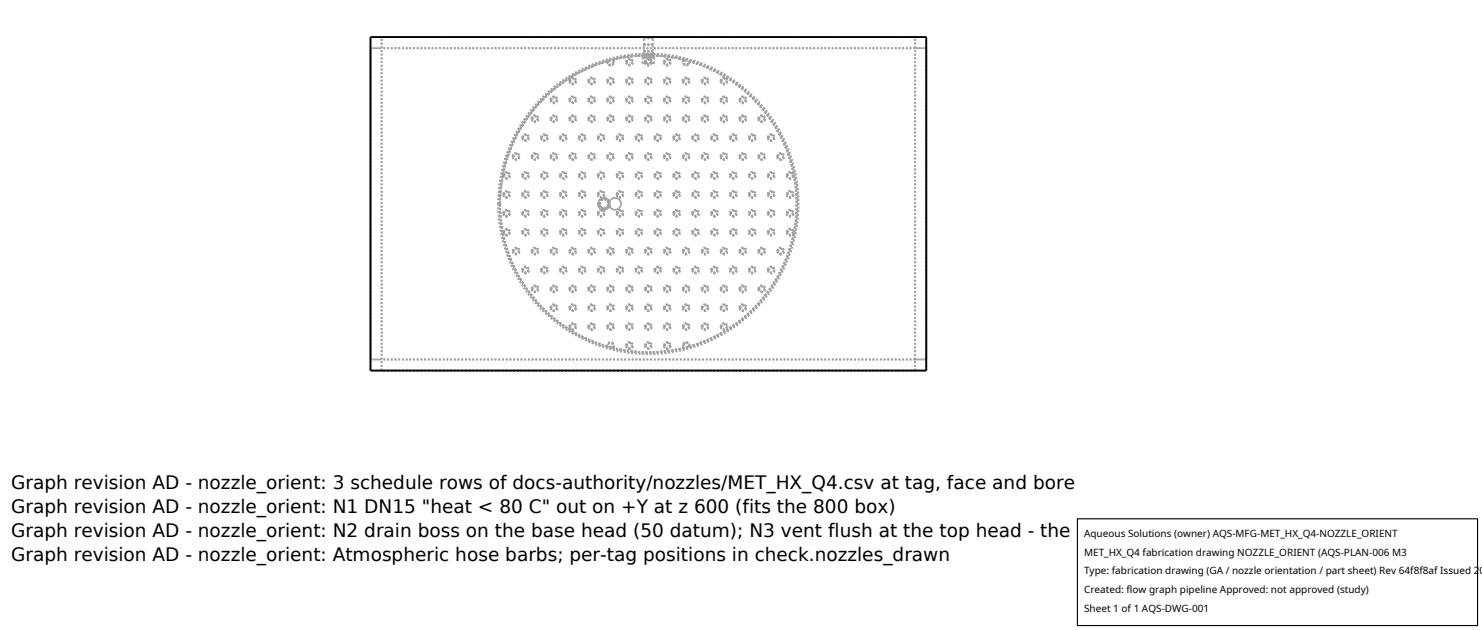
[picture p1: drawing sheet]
<svg xmlns="http://www.w3.org/2000/svg" width="212mm" height="90mm" viewBox="0 0 212 90" stroke-linecap="round" stroke-linejoin="round" font-family="sans-serif">
<defs><g id="words">
<g font-size="2.6">
<text x="1.6" y="69.8">Graph revision AD - nozzle_orient: 3 schedule rows of docs-authority/nozzles/MET_HX_Q4.csv at tag, face and bore</text>
<text x="1.6" y="73.3">Graph revision AD - nozzle_orient: N1 DN15 &quot;heat &lt; 80 C&quot; out on +Y at z 600 (fits the 800 box)</text>
<text x="1.6" y="76.7">Graph revision AD - nozzle_orient: N2 drain boss on the base head (50 datum); N3 vent flush at the top head - the 800 datum IS the envelope top</text>
<text x="1.6" y="80.2">Graph revision AD - nozzle_orient: Atmospheric hose barbs; per-tag positions in check.nozzles_drawn</text>
</g>
<g font-size="1.4">
<text x="154.8" y="76.6">Aqueous Solutions (owner) AQS-MFG-MET_HX_Q4-NOZZLE_ORIENT</text>
<text x="154.8" y="79.3">MET_HX_Q4 fabrication drawing NOZZLE_ORIENT (AQS-PLAN-006 M3</text>
<text x="154.8" y="82">Type: fabrication drawing (GA / nozzle orientation / part sheet) Rev 64f8f8af Issued 20</text>
<text x="154.8" y="84.7">Created: flow graph pipeline Approved: not approved (study)</text>
<text x="154.8" y="87.4">Sheet 1 of 1 AQS-DWG-001</text>
</g>
</g></defs>
<g fill="none" stroke="#a0a0a0" stroke-width=".26" stroke-dasharray=".3 .3" stroke-linecap="butt">
<path d="M52.9 6.9h1.6M52.9 6.9v44.4M54.5 6.9v-1.6M54.5 6.9h-1.6M74.6 19.7l.1-.4 .3-.1 .4 .1 .1 .3-.1 .4-.3 .1-.4-.1-.1-.3M74.7 19.7l.1-.3 .3-.1 .2 .1 .1 .3-.1 .2-.2 .1-.3-.1-.1-.2M75.9 17l.2-.4 .3-.1 .3 .1 .2 .3-.1 .4-.4 .1-.3-.1-.2-.3M76.1 17l.1-.3 .2-.1 .2 .1 .2 .2-.1 .3-.3 .1-.2-.1-.1-.2M77.3 19.7l.1-.4 .3-.1 .4 .1 .1 .3-.1 .4-.3 .1-.4-.1-.1-.3M77.4 19.7l.1-.3 .3-.1 .2 .1 .1 .2-.1 .3-.2 .1-.3-.1-.1-.2M78.6 17l.2-.4 .3-.1 .4 .1 .1 .4-.2 .3-.3 .1-.3-.1-.2-.3M78.6 14.3l.2-.4 .3-.1 .3 .1 .2 .4-.1 .3-.4 .1-.3-.1-.2-.3"/>
<path d="M78.8 17l.1-.3 .2-.1 .2 .1 .2 .2-.1 .3-.3 .1-.2-.1-.1-.2M78.8 14.3l.1-.3 .2-.1 .3 .1 .1 .3-.2 .2-.2 .1-.2-.1-.1-.2M80 19.7l.1-.4 .3-.1 .4 .1 .1 .3-.1 .4-.3 .1-.4-.1-.1-.3M80.1 19.7l.1-.3 .3-.1 .2 .1 .1 .2-.1 .3-.2 .1-.3-.1-.1-.2M81.3 17l.2-.4 .3-.1 .4 .1 .1 .4-.2 .3-.3 .1-.3-.1-.2-.3M81.3 14.3l.2-.4 .3-.1 .3 .1 .2 .4-.1 .3-.4 .1-.3-.1-.2-.3M81.3 11.6l.2-.4 .3-.1 .4 .1 .1 .4-.2 .3-.3 .1-.3-.1-.2-.3M81.5 17v-.3l.3-.1 .3 .1 .1 .3-.1 .2-.3 .1-.3-.1v-.2M81.5 14.3v-.3l.3-.1 .2 .1 .2 .3-.1 .2-.3 .1-.2-.1-.1-.2M81.5 11.6v-.3l.3-.1 .3 .1 .1 .3-.1 .2-.3 .1-.2-.1-.1-.2M82.7 19.7l.1-.4 .3-.1 .4 .1 .1 .3-.1 .4-.3 .1-.4-.1-.1-.3M82.8 19.7l.1-.3 .3-.1 .2 .1 .1 .2-.1 .3-.2 .1-.3-.1-.1-.2"/>
<path d="M84 17l.2-.4 .3-.1 .3 .1 .2 .3-.1 .4-.4 .1-.3-.1-.2-.3M84 14.3l.2-.4 .3-.1 .4 .1 .1 .4-.2 .3-.3 .1-.3-.1-.2-.3M84 11.6l.2-.4 .3-.1 .4 .1 .1 .4-.2 .3-.3 .1-.3-.1-.2-.3M84.2 17l.1-.3 .2-.1 .2 .1 .2 .2-.1 .3-.3 .1-.2-.1-.1-.2M84.2 14.3l.1-.3 .2-.1 .3 .1 .1 .3-.2 .2-.2 .1-.2-.1-.1-.2M84.2 11.6l.1-.3 .2-.1 .3 .1 .1 .3-.1 .2-.3 .1-.2-.1-.1-.2M85.4 19.7l.1-.4 .3-.1 .4 .1 .1 .3-.1 .4-.3 .1-.4-.1-.1-.3M85.5 19.7l.1-.3 .3-.1 .2 .1 .1 .2-.1 .3-.2 .1-.3-.1-.1-.2M86.7 17l.2-.4 .3-.1 .4 .1 .1 .4-.2 .3-.3 .1-.3-.1-.2-.3M86.7 14.3l.2-.4 .3-.1 .3 .1 .2 .4-.1 .3-.4 .1-.3-.1-.2-.3M86.7 11.6l.2-.4 .3-.1 .3 .1 .2 .4-.2 .3-.3 .1-.3-.1-.2-.3M86.7 8.7l-3.1 1.2-3 1.7-2.6 2.2-2.3 2.6-1 1.4-.9 1.5-.7 1.6-.6 1.6-.8 3.1-.3 3.4 .1 1.7 .2 1.9 .8 3.1 .6 1.6 .7 1.6 .9 1.5 1 1.5 2.3 2.5 2.6 2.2 3 1.7 3.1 1.2"/>
<path d="M86.7 8.7l.2 .5 .4 .1 .4-.3-.2-.5M86.8 17l.1-.3 .3-.1 .3 .1 .1 .2-.1 .3-.3 .1-.3-.1-.1-.2M86.8 14.3l.1-.3 .3-.1 .3 .1 .1 .3-.1 .2-.3 .1-.3-.1-.1-.2M86.8 11.6l.2-.3 .2-.1 .3 .1 .1 .3-.1 .2-.3 .1-.3-.1-.1-.2M86.9 8.7v.4l.4 .1 .3-.3-.2-.3M86.9 8.7l.5-.1M87.5 8.5l2.4-.4 2.5-.2 2.7 .2 2.6 .4M87.5 8.5l.2 .5-.4 .3-.4-.1-.2-.5M88.1 19.7l.1-.4 .3-.1 .4 .1 .1 .3-.1 .4-.3 .1-.4-.1-.1-.3M88.2 19.7l.1-.3 .2-.1 .3 .1 .1 .3-.1 .2-.2 .1-.3-.1-.1-.2M89.4 17l.2-.4 .3-.1 .3 .1 .2 .3-.1 .4-.4 .1-.3-.1-.2-.3M89.4 14.3l.2-.4 .3-.1 .4 .1 .1 .4-.2 .3-.3 .1-.3-.1-.2-.3"/>
<path d="M89.4 11.6l.2-.4 .3-.1 .4 .1 .1 .4-.2 .3-.3 .1-.4-.1-.1-.3M89.4 8.9l.2-.4 .3-.1 .3 .1 .2 .3-.1 .4-.4 .1-.3-.1-.2-.3M89.5 17l.2-.3 .2-.1 .2 .1 .2 .2-.1 .3-.3 .1-.2-.1-.2-.2M89.5 14.3l.2-.3 .2-.1 .3 .1 .1 .3-.2 .2-.2 .1-.2-.1-.2-.2M89.5 11.6l.2-.3 .2-.1 .3 .1 .1 .3-.1 .2-.3 .1-.2-.1-.2-.2M89.5 8.9l.2-.3 .2-.1 .2 .1 .2 .2-.1 .3-.3 .1-.2-.1-.2-.2M90.8 19.7l.1-.4 .3-.1 .4 .1 .1 .3-.1 .4-.3 .1-.4-.1-.1-.3M90.9 19.7l.1-.3 .2-.1 .3 .1 .1 .2-.1 .3-.2 .1-.3-.1-.1-.2M91.8 8.2h1.6M91.8 9h.4M91.8 9v-.8M91.9 7.3h1.4"/>
<path d="M91.9 6.4h1.4M91.9 5.5h1.4M91.9 7.7h1.4M91.9 7.7v-.4M92 7.9h1.2M92 7.3h1.2M92 7.3l-.1-.9M92 6.4h1.2M92 6.4l-.1-.9M92 5.5h1.2M92 5.5v-.2M92 5.3h1.2"/>
<path d="M92 8.2v-.3M92 8.2h1.2M92.1 17l.2-.4 .3-.1 .4 .1 .1 .4-.2 .3-.3 .1-.3-.1-.2-.3M92.1 14.3l.2-.4 .3-.1 .3 .1 .2 .4-.1 .3-.4 .1-.3-.1-.2-.3M92.1 11.6l.2-.4 .3-.1 .4 .1 .1 .4-.2 .3-.3 .1-.3-.1-.2-.3M92.1 8.9l.2-.4 .3-.1 .3 .1 .2 .4-.1 .3-.4 .1-.3-.1-.2-.3M92.1 8.9l.2-.4 .4-.1 .3 .2 .1 .4M92.2 9l-.1-.1M92.2 9h-.4M92.2 17l.1-.3 .3-.1 .2 .1 .2 .2-.1 .3-.3 .1-.3-.1-.1-.2M92.2 14.3l.1-.3 .3-.1 .3 .1 .1 .3-.2 .2-.2 .1-.3-.1-.1-.2M92.2 11.6l.2-.3 .2-.1 .3 .1 .1 .3-.1 .2-.3 .1-.3-.1-.1-.2"/>
<path d="M92.2 8.9l.1-.3 .3-.1 .2 .1 .2 .2-.1 .3-.3 .1-.2-.1-.2-.2M92.2 8.9l.2-.3 .3-.1 .2 .2v.3M92.3 9l-.1-.1M92.3 9h.6M92.9 9h-.6M93.1 9h.3M93.2 7.3h-1.2M93.2 6.4h-1.2M93.2 5.5h-1.2M93.2 5.3h-1.2M93.2 8.2h-1.2M93.2 7.3l.1-.9"/>
<path d="M93.2 6.4l.1-.9M93.2 5.3v.2M93.2 8.2v-.3M93.2 7.9h-1.2M93.3 7.7h-1.4M93.3 7.7v-.4M93.3 7.3h-1.4M93.3 6.4h-1.4M93.3 5.5h-1.4M93.4 8.2h-1.6M93.4 9h-.3M93.4 8.2v.8"/>
<path d="M93.5 19.7l.1-.4 .3-.1 .4 .1 .1 .3-.1 .4-.3 .1-.4-.1-.1-.3M93.6 19.7l.1-.3 .2-.1 .3 .1 .1 .2-.1 .3-.2 .1-.3-.1-.1-.2M94.8 17l.2-.4 .3-.1 .4 .1 .1 .4-.2 .3-.3 .1-.3-.1-.2-.3M94.8 14.3l.2-.4 .3-.1 .3 .1 .2 .4-.1 .3-.4 .1-.3-.1-.2-.3M94.8 11.6l.2-.4 .3-.1 .4 .1 .1 .4-.2 .3-.3 .1-.3-.1-.2-.3M94.8 8.9l.2-.4 .3-.1 .3 .1 .2 .4-.1 .3-.4 .1-.3-.1-.2-.3M94.9 17l.1-.3 .3-.1 .3 .1 .1 .3-.1 .2-.3 .1-.3-.1-.1-.2M94.9 14.3l.1-.3 .3-.1 .2 .1 .2 .3-.1 .2-.3 .1-.2-.1-.2-.2M94.9 11.6l.1-.3 .3-.1 .3 .1 .1 .3-.1 .2-.3 .1-.2-.1-.2-.2M94.9 8.9l.1-.3 .3-.1 .2 .1 .2 .3-.1 .2-.3 .1-.2-.1-.2-.2M96.2 19.7l.1-.4 .3-.1 .4 .1 .1 .3-.1 .4-.3 .1-.4-.1-.1-.3M96.3 19.7l.1-.3 .2-.1 .3 .1 .1 .2-.1 .3-.2 .1-.3-.1-.1-.2"/>
<path d="M97.5 17l.2-.4 .3-.1 .3 .1 .2 .3-.1 .4-.4 .1-.3-.1-.2-.3M97.5 14.3l.2-.4 .3-.1 .4 .1 .1 .4-.2 .3-.3 .1-.3-.1-.2-.3M97.5 11.6l.2-.4 .3-.1 .4 .1 .1 .4-.2 .3-.3 .1-.4-.1-.1-.3M97.6 17l.2-.3 .2-.1 .2 .1 .2 .2-.1 .3-.3 .1-.2-.1-.2-.2M97.6 14.3l.2-.3 .2-.1 .3 .1 .1 .3-.2 .2-.2 .1-.2-.1-.2-.2M97.6 11.6l.2-.3 .2-.1 .3 .1 .1 .3-.1 .2-.3 .1-.2-.1-.2-.2M97.7 8.5l-.2 .5 .4 .3 .5-.1 .1-.5M97.8 8.6l-.2 .3 .3 .3 .4-.1v-.4M97.8 8.6l.5 .1M98.5 8.7l3.1 1.2 3 1.7 2.6 2.2 2.3 2.6 1 1.4 .9 1.5 .7 1.6 .6 1.6 .8 3.1 .3 3.4-.1 1.7-.2 1.9-.8 3.1-.6 1.6-.7 1.6-.9 1.5-1 1.5-2.3 2.5-2.6 2.2-3 1.7-3.1 1.2M98.5 8.7l-.1 .5-.5 .1-.4-.3 .2-.5M98.9 19.7l.1-.4 .3-.1 .4 .1 .1 .3-.1 .4-.3 .1-.4-.1-.1-.3"/>
<path d="M99 19.7l.1-.3 .2-.1 .3 .1 .1 .2-.1 .3-.2 .1-.3-.1-.1-.2M100.2 17l.2-.4 .3-.1 .4 .1 .1 .4-.2 .3-.3 .1-.3-.1-.2-.3M100.2 14.3l.2-.4 .3-.1 .3 .1 .2 .4-.1 .3-.4 .1-.3-.1-.2-.3M100.2 11.6l.2-.4 .3-.1 .3 .1 .2 .4-.2 .3-.3 .1-.3-.1-.2-.3M100.3 17l.1-.3 .3-.1 .3 .1 .1 .2-.1 .3-.3 .1-.3-.1-.1-.2M100.3 14.3l.1-.3 .3-.1 .3 .1 .1 .3-.1 .2-.3 .1-.3-.1-.1-.2M100.3 11.6l.2-.3 .2-.1 .3 .1 .1 .3-.1 .2-.3 .1-.3-.1-.1-.2M101.6 19.7l.1-.4 .3-.1 .4 .1 .1 .3-.1 .4-.3 .1-.4-.1-.1-.3M101.7 19.7l.1-.3 .2-.1 .3 .1 .1 .3-.1 .2-.2 .1-.3-.1-.1-.2M102.9 17l.2-.4 .3-.1 .3 .1 .2 .3-.2 .4-.3 .1-.3-.1-.2-.3M102.9 14.3l.2-.4 .3-.1 .3 .1 .2 .4-.2 .3-.3 .1-.3-.1-.2-.3M102.9 11.6l.2-.4 .3-.1 .3 .1 .2 .4-.2 .3-.3 .1-.4-.1-.1-.3"/>
<path d="M103 17l.1-.3 .3-.1 .2 .1 .2 .2-.1 .3-.3 .1-.2-.1-.2-.2M103 14.3l.2-.3 .2-.1 .3 .1 .1 .3-.2 .2-.2 .1-.3-.1-.1-.2M103 11.6l.1-.3 .3-.1 .3 .1 .1 .3-.2 .2-.2 .1-.3-.1-.1-.2M104.3 19.7l.1-.4 .3-.1 .4 .1 .1 .3-.1 .4-.3 .1-.4-.1-.1-.3M104.4 19.7l.1-.3 .2-.1 .3 .1 .1 .2-.1 .3-.2 .1-.3-.1-.1-.2M105.6 17l.2-.4 .3-.1 .3 .1 .2 .4-.2 .3-.3 .1-.3-.1-.2-.3M105.6 14.3l.2-.4 .3-.1 .3 .1 .2 .4-.2 .3-.3 .1-.3-.1-.2-.3M105.7 17l.1-.3 .3-.1 .2 .1 .2 .2-.1 .3-.3 .1-.3-.1-.1-.2M105.7 14.3l.1-.3 .3-.1 .3 .1 .1 .3-.2 .2-.2 .1-.3-.1-.1-.2M107 19.7l.1-.4 .3-.1 .4 .1 .1 .3-.1 .4-.3 .1-.4-.1-.1-.3M107.1 19.7l.1-.3 .2-.1 .3 .1 .1 .2-.1 .3-.2 .1-.3-.1-.1-.2M108.3 17l.2-.4 .3-.1 .3 .1 .2 .4-.2 .3-.3 .1-.3-.1-.2-.3"/>
<path d="M108.4 17l.1-.3 .3-.1 .2 .1 .2 .3-.1 .2-.3 .1-.3-.1-.1-.2M109.7 19.7l.1-.4 .3-.1 .4 .1 .1 .3-.1 .4-.3 .1-.4-.1-.1-.3M109.8 19.7l.1-.3 .2-.1 .3 .1 .1 .2-.1 .3-.2 .1-.3-.1-.1-.2M130.7 5.3h-76.2M130.7 6.9h-76.2M130.7 6.9h1.6M130.7 6.9v-1.6M132.3 6.9v44.4M132.3 5.3h-79.4M132.3 6.9h-1.6M71.2 29.1l.1 2.1 .3 2.1 .5 2 .7 1.9 .8 1.9 1.1 1.8 1.2 1.7 1.4 1.5 1.5 1.4 1.8 1.3 1.7 1.1 2 1 2.1 .7 2.1 .5 2 .3 2 .1 2.1-.1 2-.2 2-.5 2-.7 2-.9 1.7-1 1.7-1.3 1.7-1.4 1.4-1.6 1.3-1.8 1.1-1.8 .9-1.9 .7-1.8 .5-2.1 .3-2 .1-2.2-.1-2.1-.2-2-.5-1.9-.7-2-.8-1.8-1.2-2-1.3-1.8-1.3-1.5-1.4-1.3-1.8-1.4-1.9-1.1-1.9-.9-1.8-.7-2.1-.6-2-.3-2.2-.1-2.3 .1-1.9 .3-2 .4-2 .7-2 1-1.8 1-1.6 1.2-1.6 1.4-1.4 1.6-1.3 1.6-1.1 1.8-1 2-.7 2.1-.5 2-.3 2.1-.1 2.1M71.2 29.1l.1-2.1 .3-2.1 .5-2 .7-1.9 .8-1.9 1.1-1.8 1.2-1.7 1.4-1.5 1.5-1.4 1.8-1.3 1.7-1.1 2-1 2.1-.7 2.1-.5 2-.3 2-.1 2.1 .1 2 .2 2 .5 2 .7 2 .9 1.7 1.1 1.7 1.2 1.7 1.5 1.4 1.5 1.3 1.8 1.1 1.8 .9 1.9 .7 1.8 .5 2.1 .3 2 .1 2.2-.1 2.1-.2 2-.5 1.9-.7 2-.8 1.8-1.2 2-1.3 1.8-1.3 1.5-1.4 1.4-1.8 1.3-1.9 1.1-1.9 1-1.8 .6-2.1 .6-2 .3-2.2 .1-2.3-.1-1.9-.2-2-.5-2-.7-2-1-1.8-1-1.6-1.2-1.6-1.4-1.4-1.5-1.3-1.7-1.1-1.8-1-2-.7-2.1-.5-2-.3-2.1-.1-2.1"/>
<path d="M71.4 29.1l.1-2.1 .3-2 .5-2 .7-1.9 .8-1.8 1.1-1.8 1.1-1.6 1.5-1.7 1.5-1.4 1.7-1.2 1.8-1.1 1.9-.9 1.9-.7 2.2-.6 2-.3 2-.1 2.2 .1 2.1 .3 1.9 .5 1.9 .7 1.8 .8 1.8 1.1 1.6 1.1 1.7 1.5 1.4 1.5 1.2 1.7 1.1 1.8 .9 1.9 .7 1.9 .6 2.2 .3 2 .1 2-.1 2.2-.3 2.1-.5 1.9-.7 1.9-.8 1.8-1.1 1.8-1.1 1.6-1.5 1.7-1.5 1.4-1.7 1.2-1.8 1.1-1.9 .9-1.9 .7-2.1 .6-2.1 .3-2 .1-2.2-.1-2-.3-2-.5-1.9-.7-1.8-.8-1.8-1.1-1.6-1.1-1.7-1.5-1.4-1.6-1.3-1.7-1.1-1.8-.9-2-.7-1.9-.5-1.9-.3-2.1-.1-2.1M71.9 33.2l.1-.4 .3-.1 .4 .1 .1 .3-.1 .4-.3 .1-.4-.1-.1-.3M71.9 30.5l.1-.4 .4-.1 .3 .1 .1 .4-.1 .3-.3 .1-.4-.1-.1-.3M71.9 27.8l.1-.4 .4-.1 .3 .1 .1 .3-.1 .4-.3 .1-.4-.1-.1-.3M71.9 25.1l.1-.4 .4-.1 .3 .1 .1 .4-.1 .3-.4 .1-.3-.1-.1-.3M72 33.2l.1-.3 .3-.1 .2 .1 .1 .2-.1 .3-.2 .1-.3-.1-.1-.2M72 30.5l.1-.3 .3-.1 .2 .1 .1 .3-.1 .2-.3 .1-.2-.1-.1-.2M72 27.8l.1-.3 .2-.1 .3 .1 .1 .2-.1 .3-.2 .1-.3-.1-.1-.2M72 25.1l.1-.3 .3-.1 .2 .1 .1 .3-.1 .2-.2 .1-.3-.1-.1-.2M73.2 35.9l.2-.4 .3-.1 .3 .1 .2 .3-.1 .4-.4 .1-.3-.1-.2-.3M73.2 22.4l.2-.4 .3-.1 .3 .1 .2 .3-.1 .4-.4 .1-.3-.1-.2-.3M73.4 35.9l.1-.3 .2-.1 .3 .1 .1 .3-.1 .2-.3 .1-.2-.1-.1-.2"/>
<path d="M73.4 22.4l.1-.3 .2-.1 .3 .1 .1 .2-.1 .3-.3 .1-.2-.1-.1-.2M74.6 38.5l.1-.3 .4-.1 .3 .1 .1 .4-.1 .3-.4 .1-.3-.1-.1-.4M74.6 33.2l.1-.4 .3-.1 .4 .1 .1 .3-.1 .4-.3 .1-.4-.1-.1-.3M74.6 30.5l.1-.4 .4-.1 .3 .1 .1 .4-.1 .3-.3 .1-.4-.1-.1-.3M74.6 27.8l.1-.4 .4-.1 .3 .1 .1 .3-.1 .4-.3 .1-.4-.1-.1-.3M74.6 25.1l.1-.4 .4-.1 .3 .1 .1 .4-.1 .3-.4 .1-.3-.1-.1-.3M74.7 38.5l.1-.2 .3-.1 .2 .1 .1 .2-.1 .3-.2 .1-.3-.1-.1-.3M74.7 33.2l.1-.3 .3-.1 .2 .1 .1 .3-.1 .2-.2 .1-.3-.1-.1-.2M74.7 30.5l.1-.3 .3-.1 .2 .1 .1 .3-.1 .2-.2 .1-.3-.1-.1-.2M74.7 27.8l.1-.3 .2-.1 .3 .1 .1 .3-.1 .2-.2 .1-.3-.1-.1-.2M74.7 25.1l.1-.3 .3-.1 .2 .1 .1 .3-.1 .2-.2 .1-.3-.1-.1-.2M75.9 35.9l.2-.4 .3-.1 .4 .1 .1 .4-.2 .3-.3 .1-.3-.1-.2-.3"/>
<path d="M75.9 22.4l.2-.4 .3-.1 .3 .1 .2 .3-.1 .4-.4 .1-.3-.1-.2-.3M76.1 35.9l.1-.3 .2-.1 .3 .1 .1 .3-.1 .2-.3 .1-.2-.1-.1-.2M76.1 22.4l.1-.3 .2-.1 .3 .1 .1 .2-.1 .3-.3 .1-.2-.1-.1-.2M77.3 38.5l.1-.3 .4-.1 .3 .1 .1 .4-.1 .3-.4 .1-.3-.1-.1-.4M77.3 33.2l.1-.4 .3-.1 .4 .1 .1 .3-.1 .4-.3 .1-.4-.1-.1-.3M77.3 30.5l.1-.4 .4-.1 .3 .1 .1 .4-.1 .3-.3 .1-.4-.1-.1-.3M77.3 27.8l.1-.4 .4-.1 .3 .1 .1 .3-.1 .4-.3 .1-.4-.1-.1-.3M77.3 25.1l.1-.4 .4-.1 .3 .1 .1 .4-.1 .3-.4 .1-.3-.1-.1-.3M77.4 38.5l.1-.2 .3-.1 .2 .1 .1 .3-.1 .2-.2 .1-.3-.1-.1-.3M77.4 33.2l.1-.3 .3-.1 .2 .1 .1 .2-.1 .3-.2 .1-.3-.1-.1-.2M77.4 30.5l.1-.3 .3-.1 .2 .1 .1 .3-.1 .2-.3 .1-.2-.1-.1-.2M77.4 27.8l.1-.3 .2-.1 .3 .1 .1 .2-.1 .3-.2 .1-.3-.1-.1-.2"/>
<path d="M77.4 25.1l.1-.3 .3-.1 .2 .1 .1 .3-.1 .2-.2 .1-.3-.1-.1-.2M78.6 35.9l.2-.4 .3-.1 .3 .1 .2 .3-.1 .4-.4 .1-.3-.1-.2-.3M78.6 22.4l.2-.4 .3-.1 .3 .1 .2 .3-.1 .4-.4 .1-.3-.1-.2-.3M78.8 35.9l.1-.3 .2-.1 .3 .1 .1 .3-.2 .2-.2 .1-.2-.1-.1-.2M78.8 22.4l.1-.3 .2-.1 .2 .1 .2 .2-.1 .3-.3 .1-.2-.1-.1-.2M80 38.5l.1-.3 .4-.1 .3 .1 .1 .4-.1 .3-.4 .1-.3-.1-.1-.4M80 33.2l.1-.4 .3-.1 .4 .1 .1 .3-.1 .4-.3 .1-.4-.1-.1-.3M80 30.5l.1-.4 .4-.1 .3 .1 .1 .4-.1 .3-.3 .1-.4-.1-.1-.3M80 27.8l.1-.4 .4-.1 .3 .1 .1 .3-.1 .4-.3 .1-.4-.1-.1-.3M80 25.1l.1-.4 .4-.1 .3 .1 .1 .4-.1 .3-.4 .1-.3-.1-.1-.3M80.1 38.5l.1-.2 .3-.1 .2 .1 .1 .3-.1 .2-.2 .1-.3-.1-.1-.3M80.1 33.2l.1-.3 .3-.1 .2 .1 .1 .2-.1 .3-.2 .1-.3-.1-.1-.2"/>
<path d="M80.1 30.5l.1-.3 .3-.1 .2 .1 .1 .3-.1 .2-.3 .1-.2-.1-.1-.2M80.1 27.8l.1-.3 .2-.1 .3 .1 .1 .2-.1 .3-.2 .1-.3-.1-.1-.2M80.1 25.1l.1-.3 .3-.1 .2 .1 .1 .3-.1 .2-.2 .1-.3-.1-.1-.2M81.3 35.9l.2-.4 .3-.1 .3 .1 .2 .3-.1 .4-.4 .1-.3-.1-.2-.3M81.3 22.4l.2-.4 .3-.1 .3 .1 .2 .3-.1 .4-.4 .1-.3-.1-.2-.3M81.5 35.9v-.3l.3-.1 .2 .1 .2 .3-.1 .2-.3 .1-.2-.1-.1-.2M81.5 22.4v-.3l.3-.1 .2 .1 .2 .3-.1 .2-.3 .1-.2-.1-.1-.2M82.7 38.5l.1-.3 .4-.1 .3 .1 .1 .4-.1 .3-.4 .1-.3-.1-.1-.4M82.7 33.2l.1-.4 .3-.1 .4 .1 .1 .3-.1 .4-.3 .1-.4-.1-.1-.3M82.7 30.5l.1-.4 .4-.1 .3 .1 .1 .4-.1 .3-.3 .1-.4-.1-.1-.3M82.7 27.8l.1-.4 .4-.1 .3 .1 .1 .3-.1 .4-.3 .1-.4-.1-.1-.3M82.7 25.1l.1-.4 .4-.1 .3 .1 .1 .4-.1 .3-.4 .1-.3-.1-.1-.3"/>
<path d="M82.8 38.5l.1-.2 .3-.1 .2 .1 .1 .3-.1 .2-.2 .1-.3-.1-.1-.3M82.8 33.2l.1-.3 .3-.1 .2 .1 .1 .2-.1 .3-.2 .1-.3-.1-.1-.2M82.8 30.5l.1-.3 .3-.1 .2 .1 .1 .2-.1 .3-.2 .1-.3-.1-.1-.2M82.8 27.8l.1-.3 .2-.1 .3 .1 .1 .2-.1 .3-.2 .1-.3-.1-.1-.2M82.8 25.1l.1-.3 .3-.1 .2 .1 .1 .3-.1 .2-.2 .1-.3-.1-.1-.2M84 35.9l.2-.4 .3-.1 .4 .1 .1 .4-.2 .3-.3 .1-.3-.1-.2-.3M84 22.4l.2-.4 .3-.1 .3 .1 .2 .3-.1 .4-.4 .1-.3-.1-.2-.3M84.2 35.9l.1-.3 .2-.1 .3 .1 .1 .3-.2 .2-.2 .1-.2-.1-.1-.2M84.2 22.4l.1-.3 .2-.1 .2 .1 .2 .2-.1 .3-.3 .1-.2-.1-.1-.2M85.4 38.5l.1-.3 .4-.1 .3 .1 .1 .4-.1 .3-.4 .1-.3-.1-.1-.4M85.4 33.2l.1-.4 .3-.1 .4 .1 .1 .3-.1 .4-.3 .1-.4-.1-.1-.3M85.4 30.5l.1-.4 .4-.1 .3 .1 .1 .4-.1 .3-.3 .1-.4-.1-.1-.3"/>
<path d="M85.4 27.8l.1-.4 .4-.1 .3 .1 .1 .3-.1 .4-.3 .1-.4-.1-.1-.3M85.4 25.1l.1-.4 .4-.1 .3 .1 .1 .4-.1 .3-.4 .1-.3-.1-.1-.3M85.4 29.1l.2 .6 .6 .2 .6-.1 .3-.7-.2-.6-.6-.2-.6 .2-.3 .6M85.4 29.1l.2-.6 .6-.2 .6 .2 .3 .6-.2 .6-.6 .2-.6-.2-.3-.6M85.5 38.5l.1-.2 .3-.1 .2 .1 .1 .3-.1 .2-.2 .1-.3-.1-.1-.3M85.5 33.2l.1-.3 .3-.1 .2 .1 .1 .2-.1 .3-.2 .1-.3-.1-.1-.2M85.5 30.5l.1-.3 .3-.1 .2 .1 .1 .3-.1 .2-.3 .1-.2-.1-.1-.2M85.5 27.8l.1-.3 .2-.1 .3 .1 .1 .2-.1 .3-.2 .1-.3-.1-.1-.2M85.5 25.1l.1-.3 .3-.1 .2 .1 .1 .3-.1 .2-.2 .1-.3-.1-.1-.2M85.6 29.1l.2-.5 .4-.2 .5 .2 .2 .5-.1 .5-.5 .2-.5-.2-.2-.5M85.6 29.1l.2-.4 .4-.2 .5 .1 .2 .5-.2 .4-.4 .3-.5-.2-.2-.5M85.6 29.1l.2-.4 .4-.2 .5 .1 .2 .5-.2 .4-.4 .2-.5-.1-.2-.5"/>
<path d="M86.7 35.9l.2-.4 .3-.1 .3 .1 .2 .3-.2 .4-.3 .1-.3-.1-.2-.3M86.7 22.4l.2-.4 .3-.1 .3 .1 .2 .3-.2 .4-.3 .1-.3-.1-.2-.3M86.8 35.9l.2-.3 .2-.1 .3 .1 .1 .3-.2 .2-.2 .1-.3-.1-.1-.2M86.8 22.4l.1-.3 .3-.1 .2 .1 .2 .2-.1 .3-.3 .1-.2-.1-.2-.2M87 29.1l.2-.6 .6-.2 .6 .2 .3 .6-.2 .6-.6 .2-.7-.2-.2-.6M87 29.1l.2 .6 .6 .2 .6-.1 .3-.7-.2-.6-.6-.2-.7 .2-.2 .6M88.1 38.5l.1-.3 .4-.1 .3 .1 .1 .4-.1 .3-.4 .1-.3-.1-.1-.4M88.1 33.2l.1-.4 .3-.1 .4 .1 .1 .3-.1 .4-.3 .1-.4-.1-.1-.3M88.1 30.5l.1-.4 .4-.1 .3 .1 .1 .4-.1 .3-.3 .1-.4-.1-.1-.3M88.1 27.8l.1-.4 .4-.1 .3 .1 .1 .3-.1 .4-.3 .1-.4-.1-.1-.3M88.1 25.1l.1-.4 .4-.1 .3 .1 .1 .4-.1 .3-.4 .1-.3-.1-.1-.3M88.2 38.5l.1-.2 .2-.1 .3 .1 .1 .2-.1 .3-.2 .1-.3-.1-.1-.3"/>
<path d="M88.2 33.2l.1-.3 .2-.1 .3 .1 .1 .3-.1 .2-.2 .1-.3-.1-.1-.2M88.2 30.5l.1-.3 .2-.1 .3 .1 .1 .3-.1 .2-.2 .1-.3-.1-.1-.2M88.2 27.8l.1-.3 .2-.1 .3 .1 .1 .3-.1 .2-.2 .1-.3-.1-.1-.2M88.2 25.1l.1-.3 .2-.1 .3 .1 .1 .3-.1 .2-.2 .1-.3-.1-.1-.2M89.4 35.9l.2-.4 .3-.1 .4 .1 .1 .4-.2 .3-.3 .1-.3-.1-.2-.3M89.4 22.4l.2-.4 .3-.1 .3 .1 .2 .3-.1 .4-.4 .1-.3-.1-.2-.3M89.5 35.9l.2-.3 .2-.1 .3 .1 .1 .3-.2 .2-.2 .1-.2-.1-.2-.2M89.5 22.4l.2-.3 .2-.1 .2 .1 .2 .2-.1 .3-.3 .1-.2-.1-.2-.2M90.8 38.5l.1-.3 .4-.1 .3 .1 .1 .4-.1 .3-.4 .1-.3-.1-.1-.4M90.8 33.2l.1-.4 .3-.1 .4 .1 .1 .3-.1 .4-.3 .1-.4-.1-.1-.3M90.8 30.5l.1-.4 .4-.1 .3 .1 .1 .4-.1 .3-.3 .1-.4-.1-.1-.3M90.8 27.8l.1-.4 .4-.1 .3 .1 .1 .3-.1 .4-.3 .1-.4-.1-.1-.3"/>
<path d="M90.8 25.1l.1-.4 .4-.1 .3 .1 .1 .4-.1 .3-.4 .1-.3-.1-.1-.3M90.9 38.5l.1-.2 .3-.1 .2 .1 .1 .3-.1 .2-.3 .1-.2-.1-.1-.3M90.9 33.2l.1-.3 .2-.1 .3 .1 .1 .2-.1 .3-.2 .1-.3-.1-.1-.2M90.9 30.5l.1-.3 .3-.1 .2 .1 .1 .3-.1 .2-.3 .1-.2-.1-.1-.2M90.9 27.8l.1-.3 .2-.1 .3 .1 .1 .2-.1 .3-.2 .1-.3-.1-.1-.2M90.9 25.1l.1-.3 .3-.1 .2 .1 .1 .3-.1 .2-.3 .1-.2-.1-.1-.2M92.1 35.9l.2-.4 .3-.1 .3 .1 .2 .3-.1 .4-.4 .1-.3-.1-.2-.3M92.1 22.4l.2-.4 .3-.1 .3 .1 .2 .3-.1 .4-.4 .1-.3-.1-.2-.3M92.2 35.9l.2-.3 .2-.1 .3 .1 .1 .3-.2 .2-.2 .1-.3-.1-.1-.2M92.2 22.4l.1-.3 .3-.1 .2 .1 .2 .2-.1 .3-.3 .1-.2-.1-.2-.2M93.5 38.5l.1-.3 .4-.1 .3 .1 .1 .4-.1 .3-.4 .1-.3-.1-.1-.4M93.5 33.2l.1-.4 .3-.1 .4 .1 .1 .3-.1 .4-.3 .1-.4-.1-.1-.3"/>
<path d="M93.5 30.5l.1-.4 .4-.1 .3 .1 .1 .4-.1 .3-.4 .1-.3-.1-.1-.3M93.5 27.8l.1-.4 .3-.1 .4 .1 .1 .3-.1 .4-.3 .1-.4-.1-.1-.3M93.5 25.1l.1-.4 .4-.1 .3 .1 .1 .4-.1 .3-.4 .1-.3-.1-.1-.3M93.6 38.5l.1-.2 .3-.1 .2 .1 .1 .3-.1 .2-.3 .1-.2-.1-.1-.3M93.6 33.2l.1-.3 .2-.1 .3 .1 .1 .2-.1 .3-.2 .1-.3-.1-.1-.2M93.6 30.5l.1-.3 .3-.1 .2 .1 .1 .3-.1 .2-.3 .1-.2-.1-.1-.2M93.6 27.8l.1-.3 .2-.1 .3 .1 .1 .2-.1 .3-.2 .1-.3-.1-.1-.2M93.6 25.1l.1-.3 .3-.1 .2 .1 .1 .3-.1 .2-.3 .1-.2-.1-.1-.2M94.8 35.9l.2-.4 .3-.1 .3 .1 .2 .3-.1 .4-.4 .1-.3-.1-.2-.3M94.8 22.4l.2-.4 .3-.1 .3 .1 .2 .3-.1 .4-.4 .1-.3-.1-.2-.3M94.9 35.9l.1-.3 .3-.1 .2 .1 .2 .3-.1 .2-.3 .1-.2-.1-.2-.2M94.9 22.4l.1-.3 .3-.1 .2 .1 .2 .3-.1 .2-.3 .1-.2-.1-.2-.2"/>
<path d="M96.2 38.5l.1-.3 .4-.1 .3 .1 .1 .4-.1 .3-.4 .1-.3-.1-.1-.4M96.2 33.2l.1-.4 .3-.1 .4 .1 .1 .3-.1 .4-.3 .1-.4-.1-.1-.3M96.2 30.5l.1-.4 .4-.1 .3 .1 .1 .4-.1 .3-.4 .1-.3-.1-.1-.3M96.2 27.8l.1-.4 .3-.1 .4 .1 .1 .3-.1 .4-.3 .1-.4-.1-.1-.3M96.2 25.1l.1-.4 .4-.1 .3 .1 .1 .4-.1 .3-.4 .1-.3-.1-.1-.3M96.3 38.5l.1-.2 .3-.1 .2 .1 .1 .3-.1 .2-.3 .1-.2-.1-.1-.3M96.3 33.2l.1-.3 .2-.1 .3 .1 .1 .2-.1 .3-.2 .1-.3-.1-.1-.2M96.3 30.5l.1-.3 .2-.1 .3 .1 .1 .2-.1 .3-.2 .1-.3-.1-.1-.2M96.3 27.8l.1-.3 .2-.1 .3 .1 .1 .2-.1 .3-.2 .1-.3-.1-.1-.2M96.3 25.1l.1-.3 .3-.1 .2 .1 .1 .3-.1 .2-.3 .1-.2-.1-.1-.2M97.5 35.9l.2-.4 .3-.1 .4 .1 .1 .4-.2 .3-.3 .1-.3-.1-.2-.3M97.5 22.4l.2-.4 .3-.1 .3 .1 .2 .3-.1 .4-.4 .1-.3-.1-.2-.3"/>
<path d="M97.6 35.9l.2-.3 .2-.1 .3 .1 .1 .3-.2 .2-.2 .1-.2-.1-.2-.2M97.6 22.4l.2-.3 .2-.1 .2 .1 .2 .2-.1 .3-.3 .1-.2-.1-.2-.2M98.9 38.5l.1-.3 .4-.1 .3 .1 .1 .4-.1 .3-.4 .1-.3-.1-.1-.4M98.9 33.2l.1-.4 .3-.1 .4 .1 .1 .3-.1 .4-.3 .1-.4-.1-.1-.3M98.9 30.5l.1-.4 .4-.1 .3 .1 .1 .4-.1 .3-.4 .1-.3-.1-.1-.3M98.9 27.8l.1-.4 .3-.1 .4 .1 .1 .3-.1 .4-.3 .1-.4-.1-.1-.3M98.9 25.1l.1-.4 .4-.1 .3 .1 .1 .4-.1 .3-.4 .1-.3-.1-.1-.3M99 38.5l.1-.2 .3-.1 .2 .1 .1 .3-.1 .2-.3 .1-.2-.1-.1-.3M99 33.2l.1-.3 .2-.1 .3 .1 .1 .2-.1 .3-.2 .1-.3-.1-.1-.2M99 30.5l.1-.3 .3-.1 .2 .1 .1 .3-.1 .2-.3 .1-.2-.1-.1-.2M99 27.8l.1-.3 .2-.1 .3 .1 .1 .2-.1 .3-.2 .1-.3-.1-.1-.2M99 25.1l.1-.3 .3-.1 .2 .1 .1 .3-.1 .2-.3 .1-.2-.1-.1-.2"/>
<path d="M100.2 35.9l.2-.4 .3-.1 .3 .1 .2 .3-.2 .4-.3 .1-.3-.1-.2-.3M100.2 22.4l.2-.4 .3-.1 .3 .1 .2 .3-.2 .4-.3 .1-.3-.1-.2-.3M100.3 35.9l.2-.3 .2-.1 .3 .1 .1 .3-.2 .2-.2 .1-.3-.1-.1-.2M100.3 22.4l.1-.3 .3-.1 .2 .1 .2 .2-.1 .3-.3 .1-.2-.1-.2-.2M101.6 38.5l.1-.3 .4-.1 .3 .1 .1 .4-.1 .3-.4 .1-.3-.1-.1-.4M101.6 33.2l.1-.4 .3-.1 .4 .1 .1 .3-.1 .4-.3 .1-.4-.1-.1-.3M101.6 30.5l.1-.4 .4-.1 .3 .1 .1 .4-.1 .3-.4 .1-.3-.1-.1-.3M101.6 27.8l.1-.4 .3-.1 .4 .1 .1 .3-.1 .4-.3 .1-.4-.1-.1-.3M101.6 25.1l.1-.4 .4-.1 .3 .1 .1 .4-.1 .3-.4 .1-.3-.1-.1-.3M101.7 38.5l.1-.2 .2-.1 .3 .1 .1 .2-.1 .3-.2 .1-.3-.1-.1-.3M101.7 33.2l.1-.3 .2-.1 .3 .1 .1 .3-.1 .2-.2 .1-.3-.1-.1-.2M101.7 30.5l.1-.3 .2-.1 .3 .1 .1 .3-.1 .2-.2 .1-.3-.1-.1-.2"/>
<path d="M101.7 27.8l.1-.3 .2-.1 .3 .1 .1 .3-.1 .2-.2 .1-.3-.1-.1-.2M101.7 25.1l.1-.3 .2-.1 .3 .1 .1 .3-.1 .2-.2 .1-.3-.1-.1-.2M102.9 35.9l.2-.4 .3-.1 .3 .1 .2 .4-.2 .3-.3 .1-.3-.1-.2-.3M102.9 22.4l.2-.4 .3-.1 .3 .1 .2 .3-.2 .4-.3 .1-.3-.1-.2-.3M103 35.9l.2-.3 .2-.1 .3 .1 .1 .3-.2 .2-.2 .1-.3-.1-.1-.2M103 22.4l.1-.3 .3-.1 .2 .1 .2 .2-.1 .3-.3 .1-.2-.1-.2-.2M104.3 38.5l.1-.3 .4-.1 .3 .1 .1 .4-.1 .3-.4 .1-.3-.1-.1-.4M104.3 33.2l.1-.4 .3-.1 .4 .1 .1 .3-.1 .4-.3 .1-.4-.1-.1-.3M104.3 30.5l.1-.4 .4-.1 .3 .1 .1 .4-.1 .3-.4 .1-.3-.1-.1-.3M104.3 27.8l.1-.4 .3-.1 .4 .1 .1 .3-.1 .4-.3 .1-.4-.1-.1-.3M104.3 25.1l.1-.4 .4-.1 .3 .1 .1 .4-.1 .3-.4 .1-.3-.1-.1-.3M104.4 38.5l.1-.2 .3-.1 .2 .1 .1 .3-.1 .2-.3 .1-.2-.1-.1-.3"/>
<path d="M104.4 33.2l.1-.3 .2-.1 .3 .1 .1 .2-.1 .3-.2 .1-.3-.1-.1-.2M104.4 30.5l.1-.3 .3-.1 .2 .1 .1 .3-.1 .2-.3 .1-.2-.1-.1-.2M104.4 27.8l.1-.3 .2-.1 .3 .1 .1 .2-.1 .3-.2 .1-.3-.1-.1-.2M104.4 25.1l.1-.3 .3-.1 .2 .1 .1 .3-.1 .2-.3 .1-.2-.1-.1-.2M105.6 35.9l.2-.4 .3-.1 .3 .1 .2 .3-.2 .4-.3 .1-.3-.1-.2-.3M105.6 22.4l.2-.4 .3-.1 .3 .1 .2 .3-.2 .4-.3 .1-.3-.1-.2-.3M105.7 35.9l.2-.3 .2-.1 .3 .1 .1 .3-.2 .2-.2 .1-.3-.1-.1-.2M105.7 22.4l.1-.3 .3-.1 .2 .1 .2 .2-.1 .3-.3 .1-.2-.1-.2-.2M107 38.5l.1-.3 .4-.1 .3 .1 .1 .4-.1 .3-.4 .1-.3-.1-.1-.4M107 33.2l.1-.4 .3-.1 .4 .1 .1 .3-.1 .4-.3 .1-.4-.1-.1-.3M107 30.5l.1-.4 .4-.1 .3 .1 .1 .4-.1 .3-.4 .1-.3-.1-.1-.3M107 27.8l.1-.4 .3-.1 .4 .1 .1 .3-.1 .4-.3 .1-.4-.1-.1-.3"/>
<path d="M107 25.1l.1-.4 .4-.1 .3 .1 .1 .4-.1 .3-.4 .1-.3-.1-.1-.3M107.1 38.5l.1-.2 .3-.1 .2 .1 .1 .3-.1 .2-.3 .1-.2-.1-.1-.3M107.1 33.2l.1-.3 .2-.1 .3 .1 .1 .2-.1 .3-.2 .1-.3-.1-.1-.2M107.1 30.5l.1-.3 .3-.1 .2 .1 .1 .3-.1 .2-.3 .1-.2-.1-.1-.2M107.1 27.8l.1-.3 .2-.1 .3 .1 .1 .2-.1 .3-.2 .1-.3-.1-.1-.2M107.1 25.1l.1-.3 .3-.1 .2 .1 .1 .3-.1 .2-.3 .1-.2-.1-.1-.2M108.3 35.9l.2-.4 .3-.1 .3 .1 .2 .3-.2 .4-.3 .1-.3-.1-.2-.3M108.3 22.4l.2-.4 .3-.1 .3 .1 .2 .3-.2 .4-.3 .1-.3-.1-.2-.3M108.4 35.9l.1-.3 .3-.1 .2 .1 .2 .3-.2 .2-.2 .1-.2-.1-.2-.2M108.4 22.4l.1-.3 .3-.1 .2 .1 .2 .3-.2 .2-.2 .1-.2-.1-.2-.2M109.7 38.5l.1-.3 .4-.1 .3 .1 .1 .4-.1 .3-.4 .1-.3-.1-.1-.4M109.7 33.2l.1-.4 .3-.1 .4 .1 .1 .3-.1 .4-.3 .1-.4-.1-.1-.3"/>
<path d="M109.7 30.5l.1-.4 .4-.1 .3 .1 .1 .4-.1 .3-.4 .1-.3-.1-.1-.3M109.7 27.8l.1-.4 .3-.1 .4 .1 .1 .3-.1 .4-.3 .1-.4-.1-.1-.3M109.7 25.1l.1-.4 .4-.1 .3 .1 .1 .4-.1 .3-.4 .1-.3-.1-.1-.3M109.8 38.5l.1-.2 .3-.1 .2 .1 .1 .3-.1 .2-.3 .1-.2-.1-.1-.3M109.8 33.2l.1-.3 .2-.1 .3 .1 .1 .2-.1 .3-.2 .1-.3-.1-.1-.2M109.8 30.5l.1-.3 .2-.1 .3 .1 .1 .2-.1 .3-.2 .1-.3-.1-.1-.2M109.8 27.8l.1-.3 .2-.1 .3 .1 .1 .2-.1 .3-.2 .1-.3-.1-.1-.2M109.8 25.1l.1-.3 .3-.1 .2 .1 .1 .3-.1 .2-.3 .1-.2-.1-.1-.2M111 35.9l.2-.4 .3-.1 .3 .1 .2 .4-.2 .3-.3 .1-.3-.1-.2-.3M111 22.4l.2-.4 .3-.1 .3 .1 .2 .3-.2 .4-.3 .1-.3-.1-.2-.3M111.1 35.9l.2-.3 .2-.1 .3 .1 .1 .3-.2 .2-.2 .1-.3-.1-.1-.2M111.1 22.4l.1-.3 .3-.1 .2 .1 .2 .2-.1 .3-.3 .1-.2-.1-.2-.2"/>
<path d="M112.4 33.2l.1-.4 .3-.1 .4 .1 .1 .3-.1 .4-.3 .1-.4-.1-.1-.3M112.4 30.5l.1-.4 .4-.1 .3 .1 .1 .4-.1 .3-.4 .1-.3-.1-.1-.3M112.4 27.8l.1-.4 .3-.1 .4 .1 .1 .3-.1 .4-.3 .1-.4-.1-.1-.3M112.4 25.1l.1-.4 .4-.1 .3 .1 .1 .4-.1 .3-.4 .1-.3-.1-.1-.3M112.5 33.2l.1-.3 .2-.1 .3 .1 .1 .2-.1 .3-.2 .1-.3-.1-.1-.2M112.5 30.5l.1-.3 .3-.1 .2 .1 .1 .3-.1 .2-.3 .1-.2-.1-.1-.2M112.5 27.8l.1-.3 .2-.1 .3 .1 .1 .2-.1 .3-.2 .1-.3-.1-.1-.2M112.5 25.1l.1-.3 .3-.1 .2 .1 .1 .3-.1 .2-.3 .1-.2-.1-.1-.2M52.9 52.9v-47.6M52.9 51.3h1.6M52.9 51.3v-44.4M54.5 51.3v-44.4"/>
<path d="M54.5 52.9v-1.6M54.5 51.3h-1.6M75.9 41.2l.2-.3 .3-.1 .3 .1 .2 .3-.1 .4-.4 .1-.3-.1-.2-.4M76.1 41.2v-.2l.3-.1 .3 .1 .1 .2-.1 .3-.3 .1-.2-.1-.1-.3M78.6 43.9l.2-.3 .3-.1 .4 .1 .1 .4-.2 .3-.3 .1-.3-.1-.2-.4M78.6 41.2l.2-.3 .3-.1 .3 .1 .2 .3-.1 .4-.4 .1-.3-.1-.2-.4M78.8 43.9l.1-.2 .2-.1 .3 .1 .1 .3-.2 .2-.2 .1-.2-.1-.1-.3M78.8 41.2l.1-.2 .2-.1 .2 .1 .2 .2-.1 .3-.3 .1-.2-.1-.1-.3M81.3 46.6l.2-.3 .3-.1 .3 .1 .2 .3-.1 .4-.4 .1-.3-.1-.2-.4M81.3 43.9l.2-.3 .3-.1 .4 .1 .1 .4-.2 .3-.3 .1-.3-.1-.2-.4M81.3 41.2l.2-.3 .3-.1 .3 .1 .2 .3-.1 .4-.4 .1-.3-.1-.2-.4M81.5 46.6v-.2l.3-.1 .3 .1 .1 .2-.1 .3-.3 .1-.2-.1-.1-.3"/>
<path d="M81.5 43.9v-.2l.3-.1 .3 .1 .1 .2-.1 .3-.3 .1-.3-.1v-.3M81.5 41.2v-.2l.3-.1 .2 .1 .2 .2-.1 .3-.3 .1-.2-.1-.1-.3M84 46.6l.2-.3 .3-.1 .3 .1 .2 .3-.1 .4-.4 .1-.3-.1-.2-.4M84 43.9l.2-.3 .3-.1 .4 .1 .1 .4-.2 .3-.3 .1-.3-.1-.2-.4M84 41.2l.2-.3 .3-.1 .3 .1 .2 .3-.1 .4-.4 .1-.3-.1-.2-.4M84.2 46.6l.1-.2 .2-.1 .3 .1 .1 .2-.1 .3-.3 .1-.2-.1-.1-.3M84.2 43.9l.1-.2 .2-.1 .3 .1 .1 .3-.2 .2-.2 .1-.3-.1v-.3M84.2 41.2v-.2l.3-.1 .2 .1 .2 .2-.1 .3-.3 .1-.2-.1-.1-.3M86.7 46.6l.2-.3 .3-.1 .3 .1 .2 .3-.2 .4-.3 .1-.3-.1-.2-.4M86.7 43.9l.2-.3 .3-.1 .4 .1 .1 .4-.2 .3-.3 .1-.3-.1-.2-.4M86.7 41.2l.2-.3 .3-.1 .3 .1 .2 .3-.1 .4-.4 .1-.3-.1-.2-.4M86.7 49.5l.2-.5 .4-.1 .4 .3-.2 .5"/>
<path d="M86.7 49.5l-3.1-1.2-3-1.7-2.6-2.2-2.3-2.5-1-1.5-.9-1.5-.7-1.6-.6-1.6-.8-3.1-.3-3.4 .1-1.7 .2-1.9 .8-3.1 .6-1.6 .7-1.6 .9-1.5 1-1.4 2.3-2.6 2.6-2.2 3-1.7 3.1-1.2M86.8 46.6l.1-.2 .3-.1 .3 .1 .1 .2-.1 .3-.3 .1-.2-.1-.2-.3M86.8 43.9l.2-.2 .2-.1 .3 .1 .1 .3-.2 .2-.2 .1-.3-.1-.1-.3M86.8 41.2l.1-.2 .3-.1 .2 .1 .2 .2-.1 .3-.3 .1-.2-.1-.2-.3M87.4 49.6l-.5-.1M87.4 49.6l.2-.3-.3-.3-.4 .1v.4M89.4 49.3l.2-.3 .3-.1 .3 .1 .2 .3-.1 .4-.4 .1-.3-.1-.2-.4M89.4 46.6l.1-.3 .4-.1 .3 .1 .2 .3-.1 .4-.4 .1-.3-.1-.2-.4M89.4 43.9l.2-.3 .3-.1 .4 .1 .1 .4-.2 .3-.3 .1-.4-.1-.1-.4M89.4 41.2l.1-.3 .4-.1 .3 .1 .2 .3-.1 .4-.4 .1-.3-.1-.2-.4M89.5 49.3l.2-.2 .2-.1 .2 .1 .2 .2-.1 .3-.3 .1-.2-.1-.2-.3M89.5 46.6l.2-.2 .2-.1 .3 .1 .1 .2-.1 .3-.3 .1-.2-.1-.2-.3"/>
<path d="M89.5 43.9l.2-.2 .2-.1 .3 .1 .1 .3-.2 .2-.2 .1-.3-.1-.1-.3M89.5 41.2l.1-.2 .3-.1 .2 .1 .2 .2-.1 .3-.3 .1-.2-.1-.2-.3M92.1 49.3l.2-.3 .3-.1 .3 .1 .2 .3-.1 .4-.4 .1-.3-.1-.2-.4M92.1 46.6l.2-.3 .3-.1 .3 .1 .2 .3-.1 .4-.4 .1-.3-.1-.2-.4M92.1 43.9l.2-.3 .3-.1 .4 .1 .1 .4-.2 .3-.3 .1-.3-.1-.2-.4M92.1 41.2l.2-.3 .3-.1 .3 .1 .2 .3-.1 .4-.4 .1-.3-.1-.2-.4M92.2 49.3l.1-.2 .3-.1 .2 .1 .2 .2-.1 .3-.3 .1-.2-.1-.2-.3M92.2 46.6l.1-.2 .3-.1 .3 .1 .1 .2-.1 .3-.3 .1-.2-.1-.2-.3M92.2 43.9l.2-.2 .2-.1 .3 .1 .1 .3-.2 .2-.2 .1-.3-.1-.1-.3M92.2 41.2l.1-.2 .3-.1 .2 .1 .2 .2-.1 .3-.3 .1-.2-.1-.2-.3M94.8 49.3l.2-.3 .3-.1 .3 .1 .2 .3-.1 .4-.4 .1-.3-.1-.2-.4M94.8 46.6l.2-.3 .3-.1 .3 .1 .2 .3-.1 .4-.4 .1-.3-.1-.2-.4"/>
<path d="M94.8 43.9l.2-.3 .3-.1 .4 .1 .1 .4-.2 .3-.3 .1-.3-.1-.2-.4M94.8 41.2l.2-.3 .3-.1 .3 .1 .2 .3-.1 .4-.4 .1-.3-.1-.2-.4M94.9 49.3l.1-.2 .3-.1 .2 .1 .2 .2-.1 .3-.3 .1-.2-.1-.2-.3M94.9 46.6l.1-.2 .3-.1 .3 .1 .1 .2-.1 .3-.3 .1-.2-.1-.2-.3M94.9 43.9l.1-.2 .3-.1 .3 .1 .1 .2-.1 .3-.3 .1-.3-.1-.1-.3M94.9 41.2l.1-.2 .3-.1 .2 .1 .2 .2-.1 .3-.3 .1-.2-.1-.2-.3M97.5 46.6l.1-.3 .4-.1 .3 .1 .2 .3-.1 .4-.4 .1-.3-.1-.2-.4M97.5 43.9l.2-.3 .3-.1 .4 .1 .1 .4-.2 .3-.3 .1-.4-.1-.1-.4M97.5 41.2l.1-.3 .4-.1 .3 .1 .2 .3-.1 .4-.4 .1-.3-.1-.2-.4M97.6 46.6l.2-.2 .2-.1 .3 .1 .1 .2-.1 .3-.3 .1-.2-.1-.2-.3M97.6 43.9l.2-.2 .2-.1 .3 .1 .1 .3-.2 .2-.2 .1-.3-.1-.1-.3M97.6 41.2l.1-.2 .3-.1 .2 .1 .2 .2-.1 .3-.3 .1-.2-.1-.2-.3"/>
<path d="M97.7 49.7l-2.4 .4-2.5 .2-2.7-.1-2.6-.5M97.7 49.7l-.2-.5 .4-.3 .5 .1 .1 .5M98.3 49.5l-.5 .1M98.3 49.5v-.4l-.4-.1-.3 .3 .2 .3M98.5 49.5l-.1-.5-.5-.1-.4 .3 .2 .5M100.2 46.6l.2-.3 .3-.1 .3 .1 .2 .3-.2 .4-.3 .1-.3-.1-.2-.4M100.2 43.9l.2-.3 .3-.1 .4 .1 .1 .4-.2 .3-.3 .1-.3-.1-.2-.4M100.2 41.2l.2-.3 .3-.1 .3 .1 .2 .3-.1 .4-.4 .1-.3-.1-.2-.4M100.3 46.6l.1-.2 .3-.1 .3 .1 .1 .2-.1 .3-.3 .1-.2-.1-.2-.3M100.3 43.9l.2-.2 .2-.1 .3 .1 .1 .3-.2 .2-.2 .1-.3-.1-.1-.3M100.3 41.2l.1-.2 .3-.1 .2 .1 .2 .2-.1 .3-.3 .1-.2-.1-.2-.3M102.9 46.6l.1-.3 .4-.1 .3 .1 .2 .3-.2 .4-.3 .1-.3-.1-.2-.4"/>
<path d="M102.9 43.9l.2-.3 .3-.1 .3 .1 .2 .4-.2 .3-.3 .1-.4-.1-.1-.4M102.9 41.2l.1-.3 .4-.1 .3 .1 .2 .3-.2 .4-.3 .1-.3-.1-.2-.4M103 46.6l.1-.2 .3-.1 .2 .1 .2 .2-.1 .3-.3 .1-.3-.1-.1-.3M103 43.9l.1-.2 .3-.1 .3 .1 .1 .3-.2 .2-.2 .1-.3-.1-.1-.3M103 41.2l.1-.2 .3-.1 .2 .1 .2 .2-.1 .3-.3 .1-.3-.1-.1-.3M105.6 43.9l.2-.3 .3-.1 .3 .1 .2 .4-.2 .3-.3 .1-.3-.1-.2-.4M105.6 41.2l.2-.3 .3-.1 .3 .1 .2 .3-.2 .4-.3 .1-.3-.1-.2-.4M105.7 43.9l.1-.2 .3-.1 .3 .1 .1 .3-.2 .2-.2 .1-.3-.1-.1-.3M105.7 41.2l.1-.2 .3-.1 .2 .1 .2 .2-.1 .3-.3 .1-.3-.1-.1-.3M108.3 41.2l.2-.3 .3-.1 .3 .1 .2 .3-.2 .4-.3 .1-.3-.1-.2-.4M108.4 41.2l.1-.2 .3-.1 .2 .1 .2 .2-.2 .3-.2 .1-.3-.1-.1-.3M130.7 52.9h-76.2"/>
<path d="M130.7 51.3h-76.2M130.7 51.3v-44.4M130.7 51.3h1.6M130.7 52.9v-1.6M132.3 52.9v-47.6M132.3 51.3v-44.4M132.3 52.9h-79.4M132.3 51.3h-1.6"/>
</g>
<path d="M52.9 5.3h79.4v47.6h-79.4z" fill="none" stroke="#000" stroke-width=".26"/>
<path d="M153.9 74.1h57.1v15.2h-57.1z" fill="#fff" stroke="#000" stroke-width=".16"/>
<use href="#words"/>
</svg>
